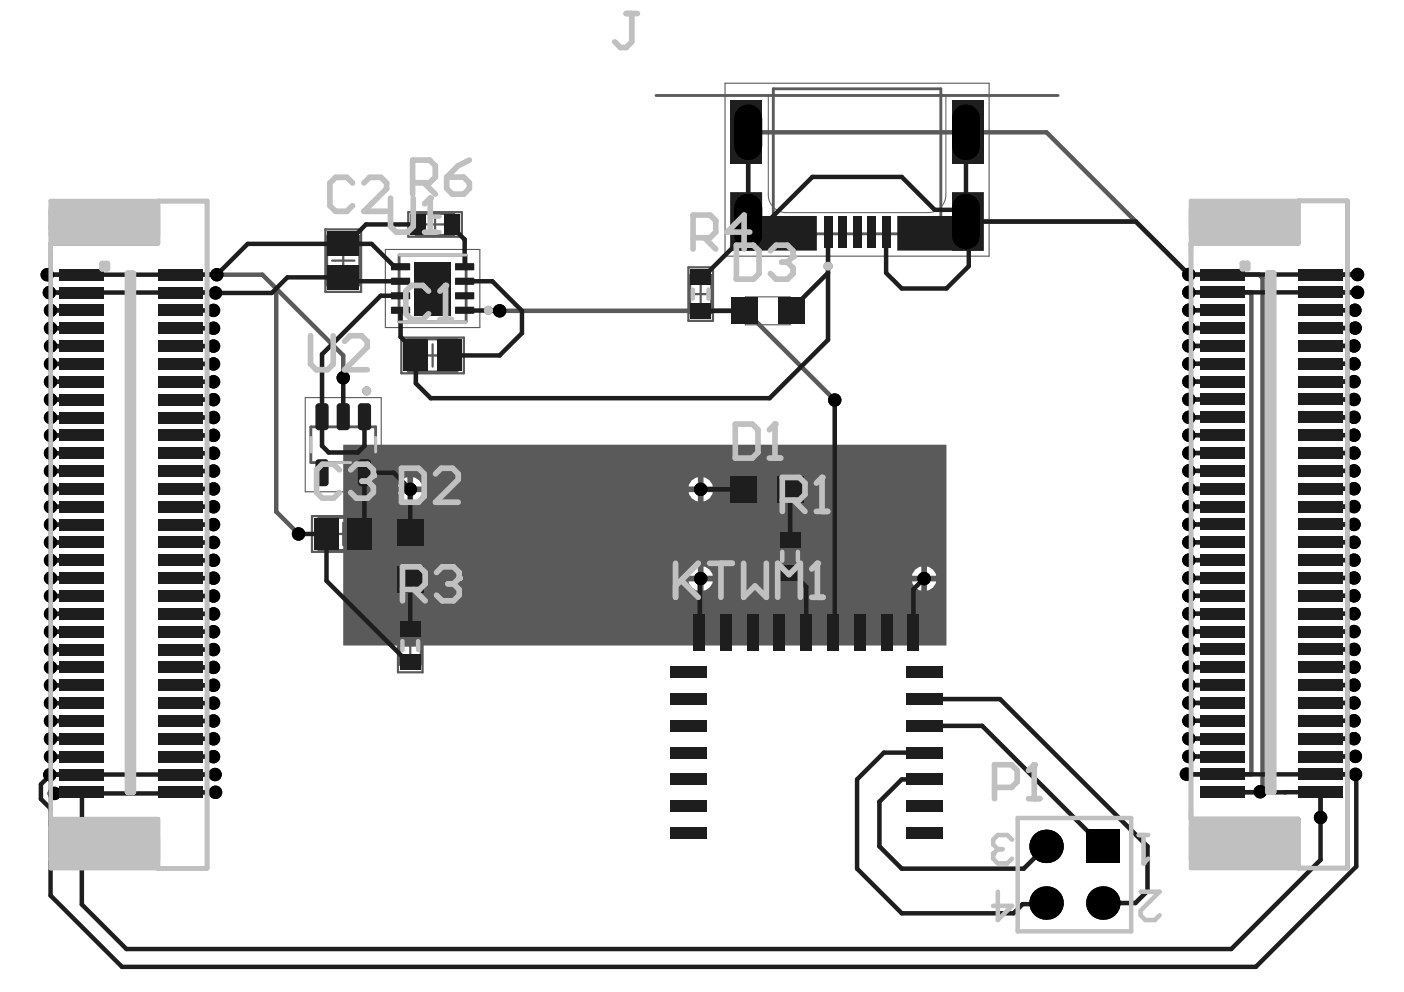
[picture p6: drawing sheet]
<svg xmlns="http://www.w3.org/2000/svg" width="297mm" height="210mm" viewBox="0 0 297 210" stroke-linecap="round" stroke-linejoin="round" font-family="sans-serif">
<g fill="none" stroke="#5a5a5a" stroke-width=".47">
<path d="M68.8 48.5h7.6v13.3h-7.6zM70.3 55.1h4.7M72.6 52.8v4.7M86.4 44.9h11.3v5.2h-11.3zM89.8 47.5h4.5M92 45.2v4.5M145.6 56.6h5.2v11.3h-5.2zM148.2 60v4.5M84.9 71.4h13.2v7.6h-13.2zM89.2 75.2h4.7M91.5 72.9v4.7M146 62.2h4.5"/>
<path d="M66 109.2h13.2v7.6h-13.2zM70.3 113h4.7M72.6 110.6v4.7M164.5 112h5.2v11.4h-5.2zM164.9 117.7h4.5M167.1 115.5v4.4M84.2 130.9h5.2v11.4h-5.2zM84.6 136.6h4.4M86.8 134.3v4.5"/>
</g>
<path d="M153.4 17.6h55.9v36.6h-55.9zM81.5 52.8h20v16.5h-20zM64.6 84.1h16.1v20h-16.1z" fill="none" stroke="#5a5a5a" stroke-width=".24"/>
<g fill="#5a5a5a">
<path d="M86.3 121.5h1v.9h-1z"/>
<path d="M157.7 65.3h.9v.9h-.9z"/>
<path d="M166 103.1h.9v.9h-.9z"/>
</g>
<path d="M69.2 50h6.8v10.3h-6.8zM88 45.2h8.1v4.5h-8.1zM146 58.2h4.5v8h-4.5zM86.3 71.8h10.4v6.8h-10.4zM67.4 109.6h10.4v6.8h-10.4zM164.9 113.7h4.5v8h-4.5zM84.6 132.6h4.4v8h-4.4z" fill="none" stroke="#5a5a5a" stroke-width=".47"/>
<path d="M163.6 18.8h35.5v30.7h-35.5zM138.8 20.2h85.1M84.4 54h14.2v14.1h-14.2zM65.8 90.3h13.7v7.6h-13.7z" fill="none" stroke="#5a5a5a" stroke-width=".6"/>
<path d="M157.7 62.8h9.4v5.9h-9.4zM83.8 113h6v9.4h-6zM157.5 100.6h9.4v5.9h-9.4z" fill="none" stroke="#5a5a5a" stroke-width=".24"/>
<g fill="none" stroke="#5a5a5a" stroke-width=".94">
<circle cx="175.2" cy="56.3" r=".47"/>
<circle cx="103.3" cy="65.7" r=".47"/>
<circle cx="77.6" cy="82.7" r=".47"/>
</g>
<path d="M157.8 33.7h1M157.8 22.3h1M162.5 20.2v21a3.8 3.8 0 0 0 3.8 3.8h30a3.8 3.8 0 0 0 3.8-3.8v-21M203.9 33.7h.9M203.9 22.3h.9M157.8 51.7h1M157.8 42.1h1M203.9 51.7h.9M203.9 42.1h.9" fill="none" stroke="#5a5a5a" stroke-width=".21"/>
<path d="M10.7 51.5h22.7v-9h10.4v141.2h-10.4v-10.4h-22.7zM252 51.5h22.7v-9h10.4v141.2h-10.4v-10.4h-22.7z" fill="none" stroke="#8c8c8c" stroke-width=".94"/>
<g fill="#5a5a5a">
<path d="M154.6 40.7h6.6v12.3h-6.6z"/>
<path d="M201.4 40.7h6.7v12.3h-6.7z"/>
<path d="M154.6 21.3h6.6v13.4h-6.6z"/>
<path d="M201.4 21.3h6.7v13.4h-6.7z"/>
<path d="M72.6 94.1h127.6v42.5h-127.6zM148.8 101v1.9h2a2.37 2.37 0 0 0-2-1.9zM146.4 101.7l-.6 .8-.1 .4h1.9v-1.9l-.4 .1zM87.4 101v1.9h1.9a2.37 2.37 0 0 0-1.9-1.9zM84.9 101.7l-.6 .8-.1 .4h2v-1.9l-.4 .1zM148.8 104.1v2a2.37 2.37 0 0 0 2-2zM145.7 104.1a2.37 2.37 0 0 0 1.9 2v-2zM87.4 104.1v2a2.37 2.37 0 0 0 1.9-2zM84.2 104.1a2.37 2.37 0 0 0 2 2v-2zM196.1 119.9v1.9h2a2.37 2.37 0 0 0-2-1.9zM193.6 120.5l-.6 .9v.4h1.9v-1.9l-.4 .1zM148.8 119.9v1.9h2a2.37 2.37 0 0 0-2-1.9zM146.4 120.5l-.6 .9-.1 .4h1.9v-1.9l-.4 .1zM196.1 123v2a2.37 2.37 0 0 0 2-2zM193 123a2.37 2.37 0 0 0 1.9 2v-2zM148.8 123v2a2.37 2.37 0 0 0 2-2zM145.7 123a2.37 2.37 0 0 0 1.9 2v-2z"/>
</g>
<path d="M55.5 58.1l2.9 2.9M45.7 61.9l-.1 .1M10.6 163.9h-.1M17.3 167.7l-.2 .2M45.6 167.6v.1" fill="none" stroke="#5a5a5a" stroke-width=".94"/>
<circle cx="63.2" cy="113" r=".47" fill="#5a5a5a"/>
<g fill="none" stroke="#5a5a5a" stroke-width=".94">
<path d="M10 58.1h7.3M38.1 58.1h17.4M158.3 46.9v-18.9h63.1l18.9 18.9M204.4 46.9h35.9M240.3 46.9l11.2 11.2h14.9l.7 .7v108.2l-.5 .5 .1 .1h-8.1M279.4 58.1h7.8M10.5 61.9h6.8M10.7 77h6.6M10.7 69.5h6.6M10.7 73.2h6.6M10.7 65.7h6.6M38.1 77h7.1"/>
<path d="M38.1 69.5h7.1M38.1 73.2h7.1M38.1 61.9h7.6M38.1 65.7h7.1M72.6 79.9v-4.7l-14.2-14.2v47.3l4.8 4.7M251.5 61.9h13.2v102l-13.7-.1M251.5 69.4h7.1M251.5 77h7.1M251.5 73.2h7.1M251.5 65.6h7.1M279.4 61.9h7.8M279.4 77h7.1"/>
<path d="M279.4 73.2h7.1M10.7 99.7h6.6M10.7 95.9h6.6M10.7 92.1h6.6M10.7 88.3h6.6M10.7 80.8h6.6M10.7 84.6h6.6M38.1 99.7h7.1M38.1 95.9h7.1M38.1 92.1h7.1M38.1 88.3h7.1M38.1 80.8h7.1"/>
<path d="M38.1 84.6h7.1M251.5 88.3h7.1M251.5 80.8h7.1M251.5 95.9h7.1M251.5 99.6h7.1M251.5 92.1h7.1M251.5 84.5h7.1M279.4 88.3h7.1M279.4 80.8h7.1M279.4 95.9h7.1M279.4 99.6h7.1M279.4 92.1h7.1"/>
<path d="M279.4 84.5h7.1M10.7 118.6h6.6M10.7 114.8h6.6M10.7 107.2h6.6M10.7 111h6.6M10.7 103.5h6.6M38.1 118.6h7.1M38.1 114.8h7.1M38.1 107.2h7.1M38.1 111h7.1M38.1 103.5h7.1M251.5 107.2h7.1"/>
<path d="M251.5 118.5h7.1M251.5 111h7.1M251.5 103.4h7.1M251.5 114.7h7.1M279.4 107.2h7.1M279.4 118.5h7.1M279.4 111h7.1M279.4 103.4h7.1M279.4 114.7h7.1M10.7 137.4h6.6M10.7 126.1h6.6M10.7 129.9h6.6"/>
<path d="M10.7 122.3h6.6M10.7 133.7h6.6M38.1 137.4h7.1M38.1 126.1h7.1M38.1 129.9h7.1M38.1 122.3h7.1M38.1 133.7h7.1M251.5 126.1h7.1M251.5 137.4h7.1M251.5 129.9h7.1M251.5 122.3h7.1M251.5 133.6h7.1"/>
<path d="M279.4 126.1h7.1M279.4 137.4h7.1M279.4 129.9h7.1M279.4 122.3h7.1M279.4 133.6h7.1M10.7 156.3h6.6M10.7 145h6.6M10.7 148.8h6.6M10.7 141.2h6.6M10.7 152.6h6.6M38.1 156.3h7.1M38.1 145h7.1"/>
<path d="M38.1 148.8h7.1M38.1 141.2h7.1M38.1 152.6h7.1M251.5 145h7.1M251.5 156.3h7.1M251.5 148.7h7.1M251.5 141.2h7.1M251.5 152.5h7.1M279.4 145h7.1M279.4 141.2h7.1M279.4 152.5h7.1M286.5 148.7l-10.6 .1"/>
<path d="M286.8 156.3h-7.4M10.6 163.9h6.7M10.7 160.1h6.6M11.5 167.9h5.6M38.1 163.9h7.4M38.1 160.1h7.1M38.1 167.7h7.5M251.5 160.1h7.1M279.4 167.6v5.4M279.4 163.9h7.4M279.4 160.1h7.3"/>
</g>
<path d="M105.7 65.8h52l18.9 18.9M279.4 69.4h7.3M279.4 65.6h7.3" fill="none" stroke="#5a5a5a" stroke-width=".96"/>
<g fill="#000">
<circle cx="10" cy="58.1" r="1.42"/>
<circle cx="27.7" cy="46.3" r="3.6"/>
<circle cx="45.9" cy="58.1" r="1.42"/>
<circle cx="251.5" cy="58.1" r="1.42"/>
<circle cx="269" cy="46.3" r="3.6"/>
<circle cx="287.2" cy="58.1" r="1.42"/>
<circle cx="10.5" cy="61.9" r="1.42"/>
<circle cx="10.7" cy="73.2" r="1.42"/>
<circle cx="10.7" cy="77" r="1.42"/>
<circle cx="10.7" cy="69.5" r="1.42"/>
<circle cx="10.7" cy="65.7" r="1.42"/>
<circle cx="45.2" cy="73.2" r="1.42"/>
<circle cx="45.2" cy="77" r="1.42"/>
<circle cx="45.2" cy="69.5" r="1.42"/>
<circle cx="45.2" cy="65.7" r="1.42"/>
<circle cx="45.6" cy="62" r="1.42"/>
<circle cx="72.6" cy="79.9" r="1.42"/>
<circle cx="105.7" cy="65.8" r="1.42"/>
<circle cx="251.5" cy="61.9" r="1.42"/>
<circle cx="251.5" cy="69.4" r="1.42"/>
<circle cx="251.5" cy="65.6" r="1.42"/>
<circle cx="251.5" cy="73.2" r="1.42"/>
<circle cx="251.5" cy="77" r="1.42"/>
<circle cx="286.5" cy="73.2" r="1.42"/>
<circle cx="286.5" cy="77" r="1.42"/>
<circle cx="286.7" cy="65.6" r="1.42"/>
<circle cx="286.7" cy="69.4" r="1.42"/>
<circle cx="287.2" cy="61.9" r="1.42"/>
<circle cx="10.7" cy="95.9" r="1.42"/>
<circle cx="10.7" cy="92.1" r="1.42"/>
<circle cx="10.7" cy="80.8" r="1.42"/>
<circle cx="10.7" cy="99.7" r="1.42"/>
<circle cx="10.7" cy="88.3" r="1.42"/>
<circle cx="10.7" cy="84.6" r="1.42"/>
<circle cx="45.2" cy="95.9" r="1.42"/>
<circle cx="45.2" cy="92.1" r="1.42"/>
<circle cx="45.2" cy="80.8" r="1.42"/>
<circle cx="45.2" cy="88.3" r="1.42"/>
<circle cx="45.2" cy="99.7" r="1.42"/>
<circle cx="45.2" cy="84.6" r="1.42"/>
<circle cx="176.6" cy="84.7" r="1.42"/>
<circle cx="251.5" cy="99.6" r="1.42"/>
<circle cx="251.5" cy="84.5" r="1.42"/>
<circle cx="251.5" cy="80.8" r="1.42"/>
<circle cx="251.5" cy="88.3" r="1.42"/>
<circle cx="251.5" cy="92.1" r="1.42"/>
<circle cx="251.5" cy="95.9" r="1.42"/>
<circle cx="286.5" cy="99.6" r="1.42"/>
<circle cx="286.5" cy="84.5" r="1.42"/>
<circle cx="286.5" cy="80.8" r="1.42"/>
<circle cx="286.5" cy="88.3" r="1.42"/>
<circle cx="286.5" cy="92.1" r="1.42"/>
<circle cx="286.5" cy="95.9" r="1.42"/>
<circle cx="10.7" cy="114.8" r="1.42"/>
<circle cx="10.7" cy="118.6" r="1.42"/>
<circle cx="10.7" cy="111" r="1.42"/>
<circle cx="10.7" cy="103.5" r="1.42"/>
<circle cx="10.7" cy="107.2" r="1.42"/>
<circle cx="45.2" cy="114.8" r="1.42"/>
<circle cx="45.2" cy="118.6" r="1.42"/>
<circle cx="45.2" cy="111" r="1.42"/>
<circle cx="45.2" cy="103.5" r="1.42"/>
<circle cx="45.2" cy="107.2" r="1.42"/>
<circle cx="63.2" cy="113" r="1.42"/>
<circle cx="86.8" cy="103.5" r="1.42"/>
<circle cx="148.2" cy="103.5" r="1.42"/>
<circle cx="251.5" cy="114.7" r="1.42"/>
<circle cx="251.5" cy="118.5" r="1.42"/>
<circle cx="251.5" cy="103.4" r="1.42"/>
<circle cx="251.5" cy="107.2" r="1.42"/>
<circle cx="251.5" cy="111" r="1.42"/>
<circle cx="286.5" cy="118.5" r="1.42"/>
<circle cx="286.5" cy="114.7" r="1.42"/>
<circle cx="286.5" cy="107.2" r="1.42"/>
<circle cx="286.5" cy="103.4" r="1.42"/>
<circle cx="286.5" cy="111" r="1.42"/>
<circle cx="10.7" cy="129.9" r="1.42"/>
<circle cx="10.7" cy="133.7" r="1.42"/>
<circle cx="10.7" cy="137.4" r="1.42"/>
<circle cx="10.7" cy="122.3" r="1.42"/>
<circle cx="10.7" cy="126.1" r="1.42"/>
<circle cx="45.2" cy="129.9" r="1.42"/>
<circle cx="45.2" cy="133.7" r="1.42"/>
<circle cx="45.2" cy="137.4" r="1.42"/>
<circle cx="45.2" cy="122.3" r="1.42"/>
<circle cx="45.2" cy="126.1" r="1.42"/>
<circle cx="148.2" cy="122.4" r="1.42"/>
<circle cx="195.5" cy="122.4" r="1.42"/>
<circle cx="251.5" cy="122.3" r="1.42"/>
<circle cx="251.5" cy="137.4" r="1.42"/>
<circle cx="251.5" cy="133.6" r="1.42"/>
<circle cx="251.5" cy="126.1" r="1.42"/>
<circle cx="251.5" cy="129.9" r="1.42"/>
<circle cx="286.5" cy="122.3" r="1.42"/>
<circle cx="286.5" cy="137.4" r="1.42"/>
<circle cx="286.5" cy="133.6" r="1.42"/>
<circle cx="286.5" cy="126.1" r="1.42"/>
<circle cx="286.5" cy="129.9" r="1.42"/>
<circle cx="10.7" cy="152.6" r="1.42"/>
<circle cx="10.7" cy="145" r="1.42"/>
<circle cx="10.7" cy="156.3" r="1.42"/>
<circle cx="10.7" cy="148.8" r="1.42"/>
<circle cx="10.7" cy="141.2" r="1.42"/>
<circle cx="45.2" cy="145" r="1.42"/>
<circle cx="45.2" cy="152.6" r="1.42"/>
<circle cx="45.2" cy="156.3" r="1.42"/>
<circle cx="45.2" cy="148.8" r="1.42"/>
<circle cx="45.2" cy="141.2" r="1.42"/>
<circle cx="251.5" cy="148.7" r="1.42"/>
<circle cx="251.5" cy="152.5" r="1.42"/>
<circle cx="251.5" cy="141.2" r="1.42"/>
<circle cx="251.5" cy="156.3" r="1.42"/>
<circle cx="251.5" cy="145" r="1.42"/>
<circle cx="286.5" cy="156.3" r="1.42"/>
<circle cx="286.5" cy="152.5" r="1.42"/>
<circle cx="286.5" cy="148.7" r="1.42"/>
<circle cx="286.5" cy="141.2" r="1.42"/>
<circle cx="286.5" cy="145" r="1.42"/>
<circle cx="10.5" cy="163.9" r="1.42"/>
<circle cx="10.7" cy="160.1" r="1.42"/>
<circle cx="11.5" cy="167.9" r="1.42"/>
<circle cx="27.7" cy="179.5" r="3.6"/>
<circle cx="45.2" cy="160.1" r="1.42"/>
<circle cx="45.5" cy="163.9" r="1.42"/>
<circle cx="45.6" cy="167.6" r="1.42"/>
<circle cx="221.3" cy="179.1" r="3.5"/>
<circle cx="251" cy="163.8" r="1.42"/>
<circle cx="251.5" cy="160.1" r="1.42"/>
<circle cx="266.6" cy="167.5" r="1.42"/>
<circle cx="269" cy="179.4" r="3.6"/>
<circle cx="279.4" cy="173" r="1.42"/>
<circle cx="286.8" cy="160.1" r="1.42"/>
<circle cx="286.8" cy="163.9" r="1.42"/>
<circle cx="221.3" cy="191.1" r="3.5"/>
<circle cx="233.3" cy="191.1" r="3.5"/>
</g>
<path d="M158.3 25v5.9M204.4 25v5.9M158.3 43.9v5.9M204.4 43.9v5.9" fill="none" stroke="#000" stroke-width="5.9"/>
<path d="M229.8 175.5h7.1v7.1h-7.1z" fill-rule="evenodd" fill="#000"/>
<g fill="#5a5a5a">
<path d="M12.6 162.7h9.5v2.4h-9.5z" fill-rule="evenodd"/>
<path d="M12.6 166.5h9.5v2.3h-9.5z" fill-rule="evenodd"/>
<path d="M12.6 155.2h9.5v2.3h-9.5z" fill-rule="evenodd"/>
<path d="M12.6 158.9h9.5v2.4h-9.5z" fill-rule="evenodd"/>
<path d="M12.6 143.8h9.5v2.4h-9.5z" fill-rule="evenodd"/>
<path d="M12.6 147.6h9.5v2.3h-9.5z" fill-rule="evenodd"/>
<path d="M12.6 136.3h9.5v2.3h-9.5z" fill-rule="evenodd"/>
<path d="M12.6 140.1h9.5v2.3h-9.5z" fill-rule="evenodd"/>
<path d="M12.6 124.9h9.5v2.4h-9.5z" fill-rule="evenodd"/>
<path d="M12.6 128.7h9.5v2.4h-9.5z" fill-rule="evenodd"/>
<path d="M12.6 117.4h9.5v2.3h-9.5z" fill-rule="evenodd"/>
<path d="M12.6 121.2h9.5v2.3h-9.5z" fill-rule="evenodd"/>
<path d="M12.6 106.1h9.5v2.3h-9.5z" fill-rule="evenodd"/>
<path d="M12.6 109.8h9.5v2.4h-9.5z" fill-rule="evenodd"/>
<path d="M12.6 98.5h9.5v2.3h-9.5z" fill-rule="evenodd"/>
<path d="M12.6 102.3h9.5v2.3h-9.5z" fill-rule="evenodd"/>
<path d="M12.6 87.2h9.5v2.3h-9.5z" fill-rule="evenodd"/>
<path d="M12.6 91h9.5v2.3h-9.5z" fill-rule="evenodd"/>
<path d="M12.6 79.6h9.5v2.4h-9.5z" fill-rule="evenodd"/>
<path d="M12.6 68.3h9.5v2.3h-9.5z" fill-rule="evenodd"/>
<path d="M12.6 72.1h9.5v2.3h-9.5z" fill-rule="evenodd"/>
<path d="M12.6 57h9.5v2.3h-9.5z" fill-rule="evenodd"/>
<path d="M12.6 60.7h9.5v2.4h-9.5z" fill-rule="evenodd"/>
<path d="M33.4 166.5h9.5v2.3h-9.5z" fill-rule="evenodd"/>
<path d="M33.4 162.7h9.5v2.4h-9.5z" fill-rule="evenodd"/>
<path d="M33.4 158.9h9.5v2.4h-9.5z" fill-rule="evenodd"/>
<path d="M33.4 155.2h9.5v2.3h-9.5z" fill-rule="evenodd"/>
<path d="M33.4 147.6h9.5v2.3h-9.5z" fill-rule="evenodd"/>
<path d="M33.4 143.8h9.5v2.4h-9.5z" fill-rule="evenodd"/>
<path d="M33.4 140.1h9.5v2.3h-9.5z" fill-rule="evenodd"/>
<path d="M33.4 136.3h9.5v2.3h-9.5z" fill-rule="evenodd"/>
<path d="M33.4 128.7h9.5v2.4h-9.5z" fill-rule="evenodd"/>
<path d="M33.4 124.9h9.5v2.4h-9.5z" fill-rule="evenodd"/>
<path d="M33.4 121.2h9.5v2.3h-9.5z" fill-rule="evenodd"/>
<path d="M33.4 117.4h9.5v2.3h-9.5z" fill-rule="evenodd"/>
<path d="M33.4 109.8h9.5v2.4h-9.5z" fill-rule="evenodd"/>
<path d="M33.4 106.1h9.5v2.3h-9.5z" fill-rule="evenodd"/>
<path d="M33.4 102.3h9.5v2.3h-9.5z" fill-rule="evenodd"/>
<path d="M33.4 98.5h9.5v2.3h-9.5z" fill-rule="evenodd"/>
<path d="M33.4 91h9.5v2.3h-9.5z" fill-rule="evenodd"/>
<path d="M33.4 87.2h9.5v2.3h-9.5z" fill-rule="evenodd"/>
<path d="M33.4 79.6h9.5v2.4h-9.5z" fill-rule="evenodd"/>
<path d="M33.4 72.1h9.5v2.3h-9.5z" fill-rule="evenodd"/>
<path d="M33.4 68.3h9.5v2.3h-9.5z" fill-rule="evenodd"/>
<path d="M33.4 60.7h9.5v2.4h-9.5z" fill-rule="evenodd"/>
<path d="M33.4 57h9.5v2.3h-9.5z" fill-rule="evenodd"/>
<path d="M274.7 166.5h9.4v2.3h-9.4z" fill-rule="evenodd"/>
<path d="M274.7 162.7h9.4v2.3h-9.4z" fill-rule="evenodd"/>
<path d="M274.7 158.9h9.4v2.3h-9.4z" fill-rule="evenodd"/>
<path d="M274.7 155.1h9.4v2.4h-9.4z" fill-rule="evenodd"/>
<path d="M274.7 147.6h9.4v2.3h-9.4z" fill-rule="evenodd"/>
<path d="M274.7 143.8h9.4v2.3h-9.4z" fill-rule="evenodd"/>
<path d="M274.7 140h9.4v2.4h-9.4z" fill-rule="evenodd"/>
<path d="M274.7 136.2h9.4v2.4h-9.4z" fill-rule="evenodd"/>
<path d="M274.7 128.7h9.4v2.3h-9.4z" fill-rule="evenodd"/>
<path d="M274.7 124.9h9.4v2.3h-9.4z" fill-rule="evenodd"/>
<path d="M274.7 121.1h9.4v2.4h-9.4z" fill-rule="evenodd"/>
<path d="M274.7 117.4h9.4v2.3h-9.4z" fill-rule="evenodd"/>
<path d="M274.7 109.8h9.4v2.3h-9.4z" fill-rule="evenodd"/>
<path d="M274.7 106h9.4v2.4h-9.4z" fill-rule="evenodd"/>
<path d="M274.7 102.2h9.4v2.4h-9.4z" fill-rule="evenodd"/>
<path d="M274.7 98.5h9.4v2.3h-9.4z" fill-rule="evenodd"/>
<path d="M274.7 90.9h9.4v2.3h-9.4z" fill-rule="evenodd"/>
<path d="M274.7 87.1h9.4v2.4h-9.4z" fill-rule="evenodd"/>
<path d="M274.7 79.6h9.4v2.3h-9.4z" fill-rule="evenodd"/>
<path d="M274.7 72h9.4v2.4h-9.4z" fill-rule="evenodd"/>
<path d="M274.7 68.3h9.4v2.3h-9.4z" fill-rule="evenodd"/>
<path d="M274.7 60.7h9.4v2.3h-9.4z" fill-rule="evenodd"/>
<path d="M274.7 56.9h9.4v2.4h-9.4z" fill-rule="evenodd"/>
<path d="M12.6 151.4h9.5v2.3h-9.5z" fill-rule="evenodd"/>
<path d="M12.6 113.6h9.5v2.4h-9.5z" fill-rule="evenodd"/>
<path d="M12.6 132.5h9.5v2.3h-9.5z" fill-rule="evenodd"/>
<path d="M12.6 64.5h9.5v2.3h-9.5z" fill-rule="evenodd"/>
<path d="M12.6 75.8h9.5v2.4h-9.5z" fill-rule="evenodd"/>
<path d="M12.6 83.4h9.5v2.3h-9.5z" fill-rule="evenodd"/>
<path d="M12.6 94.7h9.5v2.4h-9.5z" fill-rule="evenodd"/>
<path d="M33.4 151.4h9.5v2.3h-9.5z" fill-rule="evenodd"/>
<path d="M33.4 132.5h9.5v2.3h-9.5z" fill-rule="evenodd"/>
<path d="M33.4 113.6h9.5v2.3h-9.5z" fill-rule="evenodd"/>
<path d="M33.4 94.7h9.5v2.4h-9.5z" fill-rule="evenodd"/>
<path d="M33.4 83.4h9.5v2.3h-9.5z" fill-rule="evenodd"/>
<path d="M33.4 75.8h9.5v2.4h-9.5z" fill-rule="evenodd"/>
<path d="M33.4 64.5h9.5v2.3h-9.5z" fill-rule="evenodd"/>
<path d="M274.7 151.4h9.4v2.3h-9.4z" fill-rule="evenodd"/>
<path d="M274.7 132.5h9.4v2.3h-9.4z" fill-rule="evenodd"/>
<path d="M274.7 113.6h9.4v2.3h-9.4z" fill-rule="evenodd"/>
<path d="M274.7 94.7h9.4v2.3h-9.4z" fill-rule="evenodd"/>
<path d="M274.7 83.4h9.4v2.3h-9.4z" fill-rule="evenodd"/>
<path d="M274.7 75.8h9.4v2.3h-9.4z" fill-rule="evenodd"/>
<path d="M274.7 64.5h9.4v2.3h-9.4z" fill-rule="evenodd"/>
<path d="M253.9 162.7h9.4v2.3h-9.4z" fill-rule="evenodd"/>
<path d="M253.9 166.5h9.4v2.3h-9.4z" fill-rule="evenodd"/>
<path d="M253.9 155.1h9.4v2.4h-9.4z" fill-rule="evenodd"/>
<path d="M253.9 158.9h9.4v2.3h-9.4z" fill-rule="evenodd"/>
<path d="M253.9 143.8h9.4v2.3h-9.4z" fill-rule="evenodd"/>
<path d="M253.9 147.6h9.4v2.3h-9.4z" fill-rule="evenodd"/>
<path d="M253.9 136.2h9.4v2.4h-9.4z" fill-rule="evenodd"/>
<path d="M253.9 140h9.4v2.4h-9.4z" fill-rule="evenodd"/>
<path d="M253.9 124.9h9.4v2.3h-9.4z" fill-rule="evenodd"/>
<path d="M253.9 128.7h9.4v2.3h-9.4z" fill-rule="evenodd"/>
<path d="M253.9 117.4h9.4v2.3h-9.4z" fill-rule="evenodd"/>
<path d="M253.9 121.1h9.4v2.4h-9.4z" fill-rule="evenodd"/>
<path d="M253.9 106h9.4v2.4h-9.4z" fill-rule="evenodd"/>
<path d="M253.9 109.8h9.4v2.3h-9.4z" fill-rule="evenodd"/>
<path d="M253.9 98.5h9.4v2.3h-9.4z" fill-rule="evenodd"/>
<path d="M253.9 102.2h9.4v2.4h-9.4z" fill-rule="evenodd"/>
<path d="M253.9 87.1h9.4v2.4h-9.4z" fill-rule="evenodd"/>
<path d="M253.9 90.9h9.4v2.3h-9.4z" fill-rule="evenodd"/>
<path d="M253.9 79.6h9.4v2.3h-9.4z" fill-rule="evenodd"/>
<path d="M253.9 68.3h9.4v2.3h-9.4z" fill-rule="evenodd"/>
<path d="M253.9 72h9.4v2.4h-9.4z" fill-rule="evenodd"/>
<path d="M253.9 56.9h9.4v2.4h-9.4z" fill-rule="evenodd"/>
<path d="M253.9 60.7h9.4v2.3h-9.4z" fill-rule="evenodd"/>
<path d="M253.9 151.4h9.4v2.3h-9.4z" fill-rule="evenodd"/>
<path d="M253.9 113.6h9.4v2.3h-9.4z" fill-rule="evenodd"/>
<path d="M253.9 132.5h9.4v2.3h-9.4z" fill-rule="evenodd"/>
<path d="M253.9 64.5h9.4v2.3h-9.4z" fill-rule="evenodd"/>
<path d="M253.9 75.8h9.4v2.3h-9.4z" fill-rule="evenodd"/>
<path d="M253.9 83.4h9.4v2.3h-9.4z" fill-rule="evenodd"/>
<path d="M253.9 94.7h9.4v2.3h-9.4z" fill-rule="evenodd"/>
</g>
<g fill="#1e1e1e">
<path d="M154.6 40.7h6.6v5h11.6v7.3h-18.2z"/>
<path d="M189.8 45.7h11.6v-5h6.7v12.3h-18.3z"/>
<path d="M154.6 21.3h6.6v13.4h-6.6z"/>
<path d="M201.4 21.3h6.7v13.4h-6.7z"/>
</g>
<path d="M45.7 61.9l-.1 .1M8.7 166v3.1M17.1 167.9l.2-.2v.2zM17.3 173.9h.1M17.3 163.9h.1M38.1 167.7l-.2 .2M45.6 167.6v.1" fill="none" stroke="#1e1e1e" stroke-width=".94"/>
<circle cx="63.2" cy="113" r=".47" fill="#1e1e1e"/>
<path d="M68.1 88.2v6.1M69.5 95.7h6.2M77.1 88.2v6.1M77.1 112l-.9 1" fill="none" stroke="#1e1e1e" stroke-width=".96"/>
<path d="M72.6 58.7l.8 .8M72.6 51.6h.7M86.3 140.1h.5" fill="none" stroke="#1e1e1e" stroke-width=".94"/>
<circle cx="86.8" cy="122.7" r=".48" fill="#1e1e1e"/>
<path d="M80.5 62.6h4.2M98.3 65.7l7.4 .1M83.3 100l3.5 3.5M147.2 130.5l.7 .7M148.2 122.4l-.1 .2M167.1 121.2h.5" fill="none" stroke="#1e1e1e" stroke-width=".96"/>
<path d="M98.3 59.5h5.9M148.2 58.7h.5" fill="none" stroke="#1e1e1e" stroke-width=".94"/>
<circle cx="167.1" cy="103.5" r=".48" fill="#1e1e1e"/>
<g fill="none" stroke="#1e1e1e" stroke-width=".96">
<path d="M95.6 47.5v.5l2.7 2.7v5.7M175.2 49v22.9l-12.4 12.4h-71.7l-3.1-3.2v-6.6l-3.3-3.2v-5.6M175.2 57.7l-8.1 8.1M80.5 62.6l-12.4 12.4v13.2M148.2 65.8h9.3M279.4 69.4h7.3M279.4 65.6h7.3M68.1 94.3l1.4 1.4M77.1 94.3l-1.4 1.4M176.6 84.7v48.8l-.4 .4M83.3 100h-6.2v12M86.8 103.5v9.2"/>
<path d="M148.2 103.5h9M167.1 103.5v10.7M86.8 122.7v10.4M148.1 122.6v11.1l-.2 .2v-2.7M167.6 121.2l3 3v9.7M195.5 122.4l-2.2 2.3v9.2M195.5 147.9h16.1l31.2 31.2v9.4l-2.6 2.6h-6.9M195.5 153.6h12.3l25.5 25.5M195.5 164.9h-4.7l-4.7 4.7v9.5l4.7 4.7h25.8l4.7-4.7"/>
</g>
<g fill="none" stroke="#1e1e1e" stroke-width=".94">
<path d="M158.3 28v21.1l-9.6 9.6M204.4 28v18.9M72.6 51.6h-20.2l-6.5 6.5h-35.9M72.6 58.7h-11.8l-3.3 3.3h-11.9M73.4 59.5h11.3M88.5 47.5h-11.1l-4.1 4.1h5.3l4.9 4.8h1.2l-.1-.1M104.2 59.5l6.2 6.3v4.7l-4.7 4.7h-10.6M204.4 46.9l.6 .6v8.8l-4.8 4.7h-9.4l-3.3-3.3v-8.7M204.4 46.7l-2.3-2.3h-4.3l-7-7h-18.9l-9.5 9.5h-4.1M204.4 46.9h35.9l11.2 11.2h35.7M10.5 61.9h35.2M10.7 77h6.6"/>
<path d="M10.7 69.5h6.6M10.7 73.2h6.6M10.7 65.7h6.6M38.1 77h7.1M38.1 69.5h7.1M38.1 73.2h7.1M38.1 65.7h7.1M72.6 79.9v8.3M251.5 69.4h7.1M251.5 61.9h35.7M251.5 77h7.1M251.5 73.2h7.1"/>
<path d="M251.5 65.6h7.1M279.4 77h7.1M279.4 73.2h7.1M10.7 99.7h6.6M10.7 95.9h6.6M10.7 92.1h6.6M10.7 88.3h6.6M10.7 80.8h6.6M10.7 84.6h6.6M38.1 99.7h7.1M38.1 95.9h7.1M38.1 92.1h7.1"/>
<path d="M38.1 88.3h7.1M38.1 80.8h7.1M38.1 84.6h7.1M251.5 88.3h7.1M251.5 80.8h7.1M251.5 95.9h7.1M251.5 99.6h7.1M251.5 92.1h7.1M251.5 84.5h7.1M279.4 88.3h7.1M279.4 80.8h7.1M279.4 95.9h7.1"/>
<path d="M279.4 99.6h7.1M279.4 92.1h7.1M279.4 84.5h7.1M10.7 118.6h6.6M10.7 114.8h6.6M10.7 107.2h6.6M10.7 111h6.6M10.7 103.5h6.6M38.1 118.6h7.1M38.1 114.8h7.1M38.1 107.2h7.1M38.1 111h7.1"/>
<path d="M38.1 103.5h7.1M63.2 113h5.9v9.9l17.2 17.2M251.5 107.2h7.1M251.5 118.5h7.1M251.5 111h7.1M251.5 103.4h7.1M251.5 114.7h7.1M279.4 107.2h7.1M279.4 118.5h7.1M279.4 111h7.1M279.4 103.4h7.1M279.4 114.7h7.1"/>
<path d="M10.7 137.4h6.6M10.7 126.1h6.6M10.7 129.9h6.6M10.7 122.3h6.6M10.7 133.7h6.6M38.1 137.4h7.1M38.1 126.1h7.1M38.1 129.9h7.1M38.1 122.3h7.1M38.1 133.7h7.1M251.5 126.1h7.1M251.5 137.4h7.1"/>
<path d="M251.5 129.9h7.1M251.5 122.3h7.1M251.5 133.6h7.1M279.4 126.1h7.1M279.4 137.4h7.1M279.4 129.9h7.1M279.4 122.3h7.1M279.4 133.6h7.1M10.7 156.3h6.6M10.7 145h6.6M10.7 148.8h6.6M10.7 141.2h6.6"/>
<path d="M10.7 152.6h6.6M38.1 156.3h7.1M38.1 145h7.1M38.1 148.8h7.1M38.1 141.2h7.1M38.1 152.6h7.1M195.5 159.3h-8.5l-5.7 5.6v18.9l9.5 9.5h23.6l2-2h4.7l.2-.2M251.5 145h7.1M251.5 156.3h7.1M251.5 148.7h7.1M251.5 141.2h7.1M251.5 152.5h7.1"/>
<path d="M279.4 145h7.1M279.4 148.7h7.1M279.4 141.2h7.1M279.4 152.5h7.1M279.4 156.3h7.1M10.7 163.9l-2 2.1M10.7 163.9h.1M10.7 160.1h6.6M11.5 167.9h5.6M37.9 167.9h-20.6v6M38.1 160.1h7.1M38.1 167.7h7.5"/>
<path d="M45.5 163.9h-35M251 163.8l35.9 .1v19.5l-21.2 21.2h-239.9l-15.1-15.1v-18.4l-2-2M251.5 160.1h7.1M258.6 167.6h20.8v14.3l-18.9 18.9h-233.7l-9.5-9.4v-17.5M279.4 173h.1M279.4 160.1h7.1"/>
</g>
<g fill="#000">
<circle cx="10" cy="58.1" r="1.42"/>
<circle cx="27.7" cy="46.3" r="2.83"/>
<circle cx="45.9" cy="58.1" r="1.42"/>
<circle cx="251.5" cy="58.1" r="1.42"/>
<circle cx="269" cy="46.3" r="2.83"/>
<circle cx="287.2" cy="58.1" r="1.42"/>
<circle cx="10.5" cy="61.9" r="1.42"/>
<circle cx="10.7" cy="73.2" r="1.42"/>
<circle cx="10.7" cy="77" r="1.42"/>
<circle cx="10.7" cy="69.5" r="1.42"/>
<circle cx="10.7" cy="65.7" r="1.42"/>
<circle cx="45.2" cy="73.2" r="1.42"/>
<circle cx="45.2" cy="77" r="1.42"/>
<circle cx="45.2" cy="69.5" r="1.42"/>
<circle cx="45.2" cy="65.7" r="1.42"/>
<circle cx="45.6" cy="62" r="1.42"/>
<circle cx="72.6" cy="79.9" r="1.42"/>
<circle cx="105.7" cy="65.8" r="1.42"/>
<circle cx="251.5" cy="61.9" r="1.42"/>
<circle cx="251.5" cy="69.4" r="1.42"/>
<circle cx="251.5" cy="65.6" r="1.42"/>
<circle cx="251.5" cy="73.2" r="1.42"/>
<circle cx="251.5" cy="77" r="1.42"/>
<circle cx="286.5" cy="73.2" r="1.42"/>
<circle cx="286.5" cy="77" r="1.42"/>
<circle cx="286.7" cy="65.6" r="1.42"/>
<circle cx="286.7" cy="69.4" r="1.42"/>
<circle cx="287.2" cy="61.9" r="1.42"/>
<circle cx="10.7" cy="95.9" r="1.42"/>
<circle cx="10.7" cy="92.1" r="1.42"/>
<circle cx="10.7" cy="80.8" r="1.42"/>
<circle cx="10.7" cy="99.7" r="1.42"/>
<circle cx="10.7" cy="88.3" r="1.42"/>
<circle cx="10.7" cy="84.6" r="1.42"/>
<circle cx="45.2" cy="95.9" r="1.42"/>
<circle cx="45.2" cy="92.1" r="1.42"/>
<circle cx="45.2" cy="80.8" r="1.42"/>
<circle cx="45.2" cy="88.3" r="1.42"/>
<circle cx="45.2" cy="99.7" r="1.42"/>
<circle cx="45.2" cy="84.6" r="1.42"/>
<circle cx="176.6" cy="84.7" r="1.42"/>
<circle cx="251.5" cy="99.6" r="1.42"/>
<circle cx="251.5" cy="84.5" r="1.42"/>
<circle cx="251.5" cy="80.8" r="1.42"/>
<circle cx="251.5" cy="88.3" r="1.42"/>
<circle cx="251.5" cy="92.1" r="1.42"/>
<circle cx="251.5" cy="95.9" r="1.42"/>
<circle cx="286.5" cy="99.6" r="1.42"/>
<circle cx="286.5" cy="84.5" r="1.42"/>
<circle cx="286.5" cy="80.8" r="1.42"/>
<circle cx="286.5" cy="88.3" r="1.42"/>
<circle cx="286.5" cy="92.1" r="1.42"/>
<circle cx="286.5" cy="95.9" r="1.42"/>
<circle cx="10.7" cy="114.8" r="1.42"/>
<circle cx="10.7" cy="118.6" r="1.42"/>
<circle cx="10.7" cy="111" r="1.42"/>
<circle cx="10.7" cy="103.5" r="1.42"/>
<circle cx="10.7" cy="107.2" r="1.42"/>
<circle cx="45.2" cy="114.8" r="1.42"/>
<circle cx="45.2" cy="118.6" r="1.42"/>
<circle cx="45.2" cy="111" r="1.42"/>
<circle cx="45.2" cy="103.5" r="1.42"/>
<circle cx="45.2" cy="107.2" r="1.42"/>
<circle cx="63.2" cy="113" r="1.42"/>
<circle cx="86.8" cy="103.5" r="1.42"/>
<circle cx="148.2" cy="103.5" r="1.42"/>
<circle cx="251.5" cy="114.7" r="1.42"/>
<circle cx="251.5" cy="118.5" r="1.42"/>
<circle cx="251.5" cy="103.4" r="1.42"/>
<circle cx="251.5" cy="107.2" r="1.42"/>
<circle cx="251.5" cy="111" r="1.42"/>
<circle cx="286.5" cy="118.5" r="1.42"/>
<circle cx="286.5" cy="114.7" r="1.42"/>
<circle cx="286.5" cy="107.2" r="1.42"/>
<circle cx="286.5" cy="103.4" r="1.42"/>
<circle cx="286.5" cy="111" r="1.42"/>
<circle cx="10.7" cy="129.9" r="1.42"/>
<circle cx="10.7" cy="133.7" r="1.42"/>
<circle cx="10.7" cy="137.4" r="1.42"/>
<circle cx="10.7" cy="122.3" r="1.42"/>
<circle cx="10.7" cy="126.1" r="1.42"/>
<circle cx="45.2" cy="129.9" r="1.42"/>
<circle cx="45.2" cy="133.7" r="1.42"/>
<circle cx="45.2" cy="137.4" r="1.42"/>
<circle cx="45.2" cy="122.3" r="1.42"/>
<circle cx="45.2" cy="126.1" r="1.42"/>
<circle cx="148.2" cy="122.4" r="1.42"/>
<circle cx="195.5" cy="122.4" r="1.42"/>
<circle cx="251.5" cy="122.3" r="1.42"/>
<circle cx="251.5" cy="137.4" r="1.42"/>
<circle cx="251.5" cy="133.6" r="1.42"/>
<circle cx="251.5" cy="126.1" r="1.42"/>
<circle cx="251.5" cy="129.9" r="1.42"/>
<circle cx="286.5" cy="122.3" r="1.42"/>
<circle cx="286.5" cy="137.4" r="1.42"/>
<circle cx="286.5" cy="133.6" r="1.42"/>
<circle cx="286.5" cy="126.1" r="1.42"/>
<circle cx="286.5" cy="129.9" r="1.42"/>
<circle cx="10.7" cy="152.6" r="1.42"/>
<circle cx="10.7" cy="145" r="1.42"/>
<circle cx="10.7" cy="156.3" r="1.42"/>
<circle cx="10.7" cy="148.8" r="1.42"/>
<circle cx="10.7" cy="141.2" r="1.42"/>
<circle cx="45.2" cy="145" r="1.42"/>
<circle cx="45.2" cy="152.6" r="1.42"/>
<circle cx="45.2" cy="156.3" r="1.42"/>
<circle cx="45.2" cy="148.8" r="1.42"/>
<circle cx="45.2" cy="141.2" r="1.42"/>
<circle cx="251.5" cy="148.7" r="1.42"/>
<circle cx="251.5" cy="152.5" r="1.42"/>
<circle cx="251.5" cy="141.2" r="1.42"/>
<circle cx="251.5" cy="156.3" r="1.42"/>
<circle cx="251.5" cy="145" r="1.42"/>
<circle cx="286.5" cy="156.3" r="1.42"/>
<circle cx="286.5" cy="152.5" r="1.42"/>
<circle cx="286.5" cy="148.7" r="1.42"/>
<circle cx="286.5" cy="141.2" r="1.42"/>
<circle cx="286.5" cy="145" r="1.42"/>
<circle cx="10.5" cy="163.9" r="1.42"/>
<circle cx="10.7" cy="160.1" r="1.42"/>
<circle cx="11.5" cy="167.9" r="1.42"/>
<circle cx="27.7" cy="179.5" r="2.83"/>
<circle cx="45.2" cy="160.1" r="1.42"/>
<circle cx="45.5" cy="163.9" r="1.42"/>
<circle cx="45.6" cy="167.6" r="1.42"/>
<circle cx="221.3" cy="179.1" r="3.5"/>
<circle cx="251" cy="163.8" r="1.42"/>
<circle cx="251.5" cy="160.1" r="1.42"/>
<circle cx="266.6" cy="167.5" r="1.42"/>
<circle cx="269" cy="179.4" r="2.83"/>
<circle cx="279.4" cy="173" r="1.42"/>
<circle cx="286.8" cy="160.1" r="1.42"/>
<circle cx="286.8" cy="163.9" r="1.42"/>
<circle cx="221.3" cy="191.1" r="3.5"/>
<circle cx="233.3" cy="191.1" r="3.5"/>
</g>
<path d="M158.3 25v5.9M204.4 25v5.9M158.3 43.9v5.9M204.4 43.9v5.9" fill="none" stroke="#000" stroke-width="5.9"/>
<path d="M229.8 175.5h7.1v7.1h-7.1z" fill-rule="evenodd" fill="#000"/>
<g fill="#1e1e1e">
<path d="M69.3 49h6.6v5.2h-6.6z" fill-rule="evenodd"/>
<path d="M82.7 58.9l.2-.1h3.7l.2 .1v1.2l-.2 .2h-3.7l-.2-.2z" fill-rule="evenodd"/>
<path d="M82.7 62l.2-.2h3.7l.2 .2v1.1l-.2 .2h-3.7l-.2-.2z" fill-rule="evenodd"/>
<path d="M146.1 57h4.3v3.3h-4.3z" fill-rule="evenodd"/>
<path d="M165 119.6h4.3v3.3h-4.3z" fill-rule="evenodd"/>
<path d="M71.2 86l.7-.7h1.4l.7 .7v4.3l-.7 .7h-1.4l-.7-.7z" fill-rule="evenodd"/>
<path d="M69.3 56.1h6.6v5.2h-6.6z" fill-rule="evenodd"/>
<path d="M82.7 65.1l.2-.2h3.7l.2 .2v1.1l-.2 .2h-3.7l-.2-.2z" fill-rule="evenodd"/>
<path d="M82.7 55.9l.2-.2h3.7l.2 .2v1.1l-.2 .2h-3.7l-.2-.2z" fill-rule="evenodd"/>
<path d="M93.9 45.4h3.3v4.2h-3.3z" fill-rule="evenodd"/>
<path d="M152.4 130h2.3v7.8h-2.3z" fill-rule="evenodd"/>
<path d="M146.7 130h2.4v7.8h-2.4z" fill-rule="evenodd"/>
<path d="M146.1 64.1h4.3v3.3h-4.3z" fill-rule="evenodd"/>
<path d="M158.1 130h2.3v7.8h-2.3z" fill-rule="evenodd"/>
<path d="M165 112.5h4.3v3.3h-4.3z" fill-rule="evenodd"/>
<path d="M169.4 130h2.4v7.8h-2.4z" fill-rule="evenodd"/>
<path d="M180.7 130h2.4v7.8h-2.4z" fill-rule="evenodd"/>
<path d="M175.1 130h2.3v7.8h-2.3z" fill-rule="evenodd"/>
<path d="M180.4 45.7h1.9v6.6h-1.9z" fill-rule="evenodd"/>
<path d="M177.3 45.7h1.9v6.6h-1.9z" fill-rule="evenodd"/>
<path d="M186.4 130h2.4v7.8h-2.4z" fill-rule="evenodd"/>
<path d="M186.5 45.7h1.9v6.6h-1.9z" fill-rule="evenodd"/>
<path d="M12.6 166.5h9.5v2.3h-9.5z" fill-rule="evenodd"/>
<path d="M12.6 162.7h9.5v2.4h-9.5z" fill-rule="evenodd"/>
<path d="M12.6 158.9h9.5v2.4h-9.5z" fill-rule="evenodd"/>
<path d="M12.6 155.2h9.5v2.3h-9.5z" fill-rule="evenodd"/>
<path d="M12.6 147.6h9.5v2.4h-9.5z" fill-rule="evenodd"/>
<path d="M12.6 143.8h9.5v2.4h-9.5z" fill-rule="evenodd"/>
<path d="M12.6 140h9.5v2.4h-9.5z" fill-rule="evenodd"/>
<path d="M12.6 136.3h9.5v2.3h-9.5z" fill-rule="evenodd"/>
<path d="M12.6 128.7h9.5v2.4h-9.5z" fill-rule="evenodd"/>
<path d="M12.6 124.9h9.5v2.4h-9.5z" fill-rule="evenodd"/>
<path d="M12.6 121.2h9.5v2.3h-9.5z" fill-rule="evenodd"/>
<path d="M12.6 117.4h9.5v2.3h-9.5z" fill-rule="evenodd"/>
<path d="M12.6 109.8h9.5v2.4h-9.5z" fill-rule="evenodd"/>
<path d="M12.6 106.1h9.5v2.3h-9.5z" fill-rule="evenodd"/>
<path d="M12.6 102.3h9.5v2.3h-9.5z" fill-rule="evenodd"/>
<path d="M12.6 98.5h9.5v2.4h-9.5z" fill-rule="evenodd"/>
<path d="M12.6 90.9h9.5v2.4h-9.5z" fill-rule="evenodd"/>
<path d="M12.6 87.2h9.5v2.3h-9.5z" fill-rule="evenodd"/>
<path d="M12.6 79.6h9.5v2.4h-9.5z" fill-rule="evenodd"/>
<path d="M12.6 72.1h9.5v2.3h-9.5z" fill-rule="evenodd"/>
<path d="M12.6 68.3h9.5v2.3h-9.5z" fill-rule="evenodd"/>
<path d="M12.6 60.7h9.5v2.4h-9.5z" fill-rule="evenodd"/>
<path d="M12.6 56.9h9.5v2.4h-9.5z" fill-rule="evenodd"/>
<path d="M33.4 162.7h9.5v2.4h-9.5z" fill-rule="evenodd"/>
<path d="M33.4 166.5h9.5v2.3h-9.5z" fill-rule="evenodd"/>
<path d="M33.4 155.2h9.5v2.3h-9.5z" fill-rule="evenodd"/>
<path d="M33.4 158.9h9.5v2.4h-9.5z" fill-rule="evenodd"/>
<path d="M33.4 143.8h9.5v2.4h-9.5z" fill-rule="evenodd"/>
<path d="M33.4 147.6h9.5v2.4h-9.5z" fill-rule="evenodd"/>
<path d="M33.4 136.3h9.5v2.3h-9.5z" fill-rule="evenodd"/>
<path d="M33.4 140h9.5v2.4h-9.5z" fill-rule="evenodd"/>
<path d="M33.4 124.9h9.5v2.4h-9.5z" fill-rule="evenodd"/>
<path d="M33.4 128.7h9.5v2.4h-9.5z" fill-rule="evenodd"/>
<path d="M33.4 117.4h9.5v2.3h-9.5z" fill-rule="evenodd"/>
<path d="M33.4 121.2h9.5v2.3h-9.5z" fill-rule="evenodd"/>
<path d="M33.4 106h9.5v2.4h-9.5z" fill-rule="evenodd"/>
<path d="M33.4 109.8h9.5v2.4h-9.5z" fill-rule="evenodd"/>
<path d="M33.4 98.5h9.5v2.4h-9.5z" fill-rule="evenodd"/>
<path d="M33.4 102.3h9.5v2.3h-9.5z" fill-rule="evenodd"/>
<path d="M33.4 87.2h9.5v2.3h-9.5z" fill-rule="evenodd"/>
<path d="M33.4 90.9h9.5v2.4h-9.5z" fill-rule="evenodd"/>
<path d="M33.4 79.6h9.5v2.4h-9.5z" fill-rule="evenodd"/>
<path d="M33.4 68.3h9.5v2.3h-9.5z" fill-rule="evenodd"/>
<path d="M33.4 72.1h9.5v2.3h-9.5z" fill-rule="evenodd"/>
<path d="M33.4 56.9h9.5v2.4h-9.5z" fill-rule="evenodd"/>
<path d="M33.4 60.7h9.5v2.4h-9.5z" fill-rule="evenodd"/>
<path d="M84.7 138.5h4.2v3.3h-4.2z" fill-rule="evenodd"/>
<path d="M75.7 97.9l.7-.7h1.4l.7 .7v4.3l-.7 .7h-1.4l-.7-.7z" fill-rule="evenodd"/>
<path d="M67.4 97.2h1.4l.7 .7v4.3l-.7 .7h-1.4l-.7-.7v-4.3z" fill-rule="evenodd"/>
<path d="M96.3 62l.2-.2h3.7l.1 .2v1.1l-.1 .2h-3.7l-.2-.2z" fill-rule="evenodd"/>
<path d="M96.3 58.9l.2-.1h3.7l.1 .1v1.2l-.1 .2h-3.7l-.2-.2z" fill-rule="evenodd"/>
<path d="M141.7 175.1h7.8v2.3h-7.8z" fill-rule="evenodd"/>
<path d="M141.7 163.7h7.8v2.4h-7.8z" fill-rule="evenodd"/>
<path d="M141.7 169.4h7.8v2.4h-7.8z" fill-rule="evenodd"/>
<path d="M141.7 158.1h7.8v2.3h-7.8z" fill-rule="evenodd"/>
<path d="M141.7 146.7h7.8v2.4h-7.8z" fill-rule="evenodd"/>
<path d="M191.6 175.1h7.8v2.3h-7.8z" fill-rule="evenodd"/>
<path d="M191.6 169.4h7.8v2.4h-7.8z" fill-rule="evenodd"/>
<path d="M191.6 163.7h7.8v2.4h-7.8z" fill-rule="evenodd"/>
<path d="M191.6 158.1h7.8v2.3h-7.8z" fill-rule="evenodd"/>
<path d="M191.6 146.7h7.8v2.4h-7.8z" fill-rule="evenodd"/>
<path d="M274.7 162.7h9.4v2.3h-9.4z" fill-rule="evenodd"/>
<path d="M274.7 166.5h9.4v2.3h-9.4z" fill-rule="evenodd"/>
<path d="M274.7 155.1h9.4v2.4h-9.4z" fill-rule="evenodd"/>
<path d="M274.7 158.9h9.4v2.3h-9.4z" fill-rule="evenodd"/>
<path d="M274.7 143.8h9.4v2.3h-9.4z" fill-rule="evenodd"/>
<path d="M274.7 147.6h9.4v2.3h-9.4z" fill-rule="evenodd"/>
<path d="M274.7 136.2h9.4v2.4h-9.4z" fill-rule="evenodd"/>
<path d="M274.7 140h9.4v2.4h-9.4z" fill-rule="evenodd"/>
<path d="M274.7 124.9h9.4v2.4h-9.4z" fill-rule="evenodd"/>
<path d="M274.7 128.7h9.4v2.3h-9.4z" fill-rule="evenodd"/>
<path d="M274.7 117.3h9.4v2.4h-9.4z" fill-rule="evenodd"/>
<path d="M274.7 121.1h9.4v2.4h-9.4z" fill-rule="evenodd"/>
<path d="M274.7 106h9.4v2.4h-9.4z" fill-rule="evenodd"/>
<path d="M274.7 109.8h9.4v2.3h-9.4z" fill-rule="evenodd"/>
<path d="M274.7 98.5h9.4v2.3h-9.4z" fill-rule="evenodd"/>
<path d="M274.7 102.2h9.4v2.4h-9.4z" fill-rule="evenodd"/>
<path d="M274.7 87.1h9.4v2.4h-9.4z" fill-rule="evenodd"/>
<path d="M274.7 90.9h9.4v2.4h-9.4z" fill-rule="evenodd"/>
<path d="M274.7 79.6h9.4v2.3h-9.4z" fill-rule="evenodd"/>
<path d="M274.7 68.2h9.4v2.4h-9.4z" fill-rule="evenodd"/>
<path d="M274.7 72h9.4v2.4h-9.4z" fill-rule="evenodd"/>
<path d="M274.7 56.9h9.4v2.4h-9.4z" fill-rule="evenodd"/>
<path d="M274.7 60.7h9.4v2.3h-9.4z" fill-rule="evenodd"/>
<path d="M12.6 151.4h9.5v2.3h-9.5z" fill-rule="evenodd"/>
<path d="M12.6 132.5h9.5v2.3h-9.5z" fill-rule="evenodd"/>
<path d="M12.6 113.6h9.5v2.4h-9.5z" fill-rule="evenodd"/>
<path d="M12.6 94.7h9.5v2.4h-9.5z" fill-rule="evenodd"/>
<path d="M12.6 83.4h9.5v2.3h-9.5z" fill-rule="evenodd"/>
<path d="M12.6 75.8h9.5v2.4h-9.5z" fill-rule="evenodd"/>
<path d="M12.6 64.5h9.5v2.4h-9.5z" fill-rule="evenodd"/>
<path d="M33.4 151.4h9.5v2.3h-9.5z" fill-rule="evenodd"/>
<path d="M33.4 113.6h9.5v2.4h-9.5z" fill-rule="evenodd"/>
<path d="M33.4 132.5h9.5v2.3h-9.5z" fill-rule="evenodd"/>
<path d="M33.4 64.5h9.5v2.4h-9.5z" fill-rule="evenodd"/>
<path d="M33.4 75.8h9.5v2.4h-9.5z" fill-rule="evenodd"/>
<path d="M33.4 83.4h9.5v2.3h-9.5z" fill-rule="evenodd"/>
<path d="M33.4 94.7h9.5v2.4h-9.5z" fill-rule="evenodd"/>
<path d="M84 119.8h5.6v5.7h-5.6z" fill-rule="evenodd"/>
<path d="M84 109.9h5.6v5.7h-5.6z" fill-rule="evenodd"/>
<path d="M84.7 131.4h4.2v3.3h-4.2z" fill-rule="evenodd"/>
<path d="M66.5 109.7h5.2v6.6h-5.2z" fill-rule="evenodd"/>
<path d="M73.6 109.7h5.2v6.6h-5.2z" fill-rule="evenodd"/>
<path d="M92.5 71.9h5.2v6.6h-5.2z" fill-rule="evenodd"/>
<path d="M85.4 71.9h5.2v6.6h-5.2z" fill-rule="evenodd"/>
<path d="M96.3 65.1l.2-.2h3.7l.1 .2v1.1l-.1 .2h-3.7l-.2-.2z" fill-rule="evenodd"/>
<path d="M67.4 85.3h1.4l.7 .7v4.3l-.7 .7h-1.4l-.7-.7v-4.3z" fill-rule="evenodd"/>
<path d="M75.7 86l.7-.7h1.4l.7 .7v4.3l-.7 .7h-1.4l-.7-.7z" fill-rule="evenodd"/>
<path d="M96.3 55.9l.2-.2h3.7l.1 .2v1.1l-.1 .2h-3.7l-.2-.2z" fill-rule="evenodd"/>
<path d="M86.8 45.4h3.4v4.2h-3.4z" fill-rule="evenodd"/>
<path d="M141.7 141.1h7.8v2.3h-7.8z" fill-rule="evenodd"/>
<path d="M141.7 152.4h7.8v2.4h-7.8z" fill-rule="evenodd"/>
<path d="M164.3 100.7h5.7v5.7h-5.7z" fill-rule="evenodd"/>
<path d="M154.4 100.7h5.7v5.7h-5.7z" fill-rule="evenodd"/>
<path d="M163.7 130h2.4v7.8h-2.4z" fill-rule="evenodd"/>
<path d="M154.6 62.9h5.7v5.7h-5.7z" fill-rule="evenodd"/>
<path d="M164.5 62.9h5.7v5.7h-5.7z" fill-rule="evenodd"/>
<path d="M174.2 45.7h1.9v6.6h-1.9z" fill-rule="evenodd"/>
<path d="M191.6 152.4h7.8v2.4h-7.8z" fill-rule="evenodd"/>
<path d="M191.6 141.1h7.8v2.3h-7.8z" fill-rule="evenodd"/>
<path d="M192.1 130h2.3v7.8h-2.3z" fill-rule="evenodd"/>
<path d="M183.5 45.7h1.8v6.6h-1.8z" fill-rule="evenodd"/>
<path d="M274.7 151.3h9.4v2.4h-9.4z" fill-rule="evenodd"/>
<path d="M274.7 113.6h9.4v2.3h-9.4z" fill-rule="evenodd"/>
<path d="M274.7 132.5h9.4v2.3h-9.4z" fill-rule="evenodd"/>
<path d="M274.7 64.5h9.4v2.3h-9.4z" fill-rule="evenodd"/>
<path d="M274.7 75.8h9.4v2.4h-9.4z" fill-rule="evenodd"/>
<path d="M274.7 83.4h9.4v2.3h-9.4z" fill-rule="evenodd"/>
<path d="M274.7 94.7h9.4v2.3h-9.4z" fill-rule="evenodd"/>
<path d="M87.6 55.4h7.8v11.3h-7.8z" fill-rule="evenodd"/>
<path d="M253.9 166.5h9.4v2.3h-9.4z" fill-rule="evenodd"/>
<path d="M253.9 162.7h9.4v2.3h-9.4z" fill-rule="evenodd"/>
<path d="M253.9 158.9h9.4v2.4h-9.4z" fill-rule="evenodd"/>
<path d="M253.9 155.1h9.4v2.4h-9.4z" fill-rule="evenodd"/>
<path d="M253.9 147.6h9.4v2.3h-9.4z" fill-rule="evenodd"/>
<path d="M253.9 143.8h9.4v2.3h-9.4z" fill-rule="evenodd"/>
<path d="M253.9 140h9.4v2.4h-9.4z" fill-rule="evenodd"/>
<path d="M253.9 136.2h9.4v2.4h-9.4z" fill-rule="evenodd"/>
<path d="M253.9 128.7h9.4v2.3h-9.4z" fill-rule="evenodd"/>
<path d="M253.9 124.9h9.4v2.4h-9.4z" fill-rule="evenodd"/>
<path d="M253.9 121.1h9.4v2.4h-9.4z" fill-rule="evenodd"/>
<path d="M253.9 117.3h9.4v2.4h-9.4z" fill-rule="evenodd"/>
<path d="M253.9 109.8h9.4v2.3h-9.4z" fill-rule="evenodd"/>
<path d="M253.9 106h9.4v2.4h-9.4z" fill-rule="evenodd"/>
<path d="M253.9 102.2h9.4v2.4h-9.4z" fill-rule="evenodd"/>
<path d="M253.9 98.5h9.4v2.3h-9.4z" fill-rule="evenodd"/>
<path d="M253.9 90.9h9.4v2.4h-9.4z" fill-rule="evenodd"/>
<path d="M253.9 87.1h9.4v2.4h-9.4z" fill-rule="evenodd"/>
<path d="M253.9 79.6h9.4v2.3h-9.4z" fill-rule="evenodd"/>
<path d="M253.9 72h9.4v2.4h-9.4z" fill-rule="evenodd"/>
<path d="M253.9 68.2h9.4v2.4h-9.4z" fill-rule="evenodd"/>
<path d="M253.9 60.7h9.4v2.3h-9.4z" fill-rule="evenodd"/>
<path d="M253.9 56.9h9.4v2.4h-9.4z" fill-rule="evenodd"/>
<path d="M253.9 151.3h9.4v2.4h-9.4z" fill-rule="evenodd"/>
<path d="M253.9 132.5h9.4v2.3h-9.4z" fill-rule="evenodd"/>
<path d="M253.9 113.6h9.4v2.3h-9.4z" fill-rule="evenodd"/>
<path d="M253.9 94.7h9.4v2.3h-9.4z" fill-rule="evenodd"/>
<path d="M253.9 83.4h9.4v2.3h-9.4z" fill-rule="evenodd"/>
<path d="M253.9 75.8h9.4v2.4h-9.4z" fill-rule="evenodd"/>
<path d="M253.9 64.5h9.4v2.3h-9.4z" fill-rule="evenodd"/>
</g>
<g fill="#1e1e1e">
<path d="M82.9 60.1v.2zM82.7 60.1h.2v.2z"/>
<path d="M86.6 60.1h.2zM86.6 60.1h.2l-.2 .2z"/>
<path d="M86.6 58.8v.1zM86.6 58.8l.2 .1h-.2z"/>
<path d="M82.7 58.9h.2zM82.8 58.8h.1v.1h-.2z"/>
<path d="M82.9 63.1v.2zM82.7 63.1h.2v.2z"/>
<path d="M86.6 63.1h.2zM86.6 63.1h.2l-.2 .2z"/>
<path d="M86.6 61.8v.2zM86.6 61.8l.2 .2h-.2z"/>
<path d="M82.7 62h.2zM82.8 61.9l.1-.1v.2h-.2z"/>
<path d="M73.3 90.3h.7zM73.3 90.3h.7a.7 .7 0 0 1-.7 .7z"/>
<path d="M73.3 85.3v.7zM73.3 85.3a.7 .7 0 0 1 .7 .7h-.7z"/>
<path d="M71.2 86h.7zM71.4 85.5l.5-.2v.7h-.7z"/>
<path d="M71.9 90.3v.7zM71.2 90.3h.7v.7a.7 .7 0 0 1-.7-.7z"/>
<path d="M82.9 66.2v.2zM82.7 66.2h.2v.2z"/>
<path d="M86.6 66.2h.2zM86.6 66.2h.2l-.2 .2z"/>
<path d="M86.6 64.9v.2zM86.6 64.9l.2 .2h-.2z"/>
<path d="M82.7 65.1h.2zM82.8 64.9h.1v.2h-.2z"/>
<path d="M82.9 57v.2zM82.7 57h.2v.2z"/>
<path d="M86.6 57h.2zM86.6 57h.2l-.2 .2z"/>
<path d="M86.6 55.7v.2zM86.6 55.7l.2 .2h-.2z"/>
<path d="M82.7 55.9h.2zM82.8 55.7h.1v.2h-.2z"/>
<path d="M77.8 102.2h.7zM77.8 102.2h.7a.7 .7 0 0 1-.7 .7z"/>
<path d="M77.8 97.2v.7zM77.8 97.2a.7 .7 0 0 1 .7 .7h-.7z"/>
<path d="M75.7 97.9h.7zM75.9 97.4l.5-.2v.7h-.7z"/>
<path d="M76.4 102.2v.7zM75.7 102.2h.7v.7a.7 .7 0 0 1-.7-.7z"/>
<path d="M68.8 102.2h.7zM68.8 102.2h.7a.7 .7 0 0 1-.7 .7z"/>
<path d="M68.8 97.2v.7zM68.8 97.2a.7 .7 0 0 1 .7 .7h-.7z"/>
<path d="M66.7 97.9h.7zM66.9 97.4l.5-.2v.7h-.7z"/>
<path d="M67.4 102.2v.7zM66.7 102.2h.7v.7a.7 .7 0 0 1-.7-.7z"/>
<path d="M96.5 63.1v.2zM96.3 63.1h.2v.2z"/>
<path d="M100.2 63.1h.1zM100.2 63.1h.1l-.1 .2z"/>
<path d="M100.2 61.8v.2zM100.2 61.8l.1 .2h-.1z"/>
<path d="M96.3 62h.2zM96.3 61.9l.2-.1v.2h-.2z"/>
<path d="M96.5 60.1v.2zM96.3 60.1h.2v.2z"/>
<path d="M100.2 60.1h.1zM100.2 60.1h.1l-.1 .2z"/>
<path d="M100.2 58.8v.1zM100.2 58.8l.1 .1h-.1z"/>
<path d="M96.3 58.9h.2zM96.3 58.8h.2v.1h-.2z"/>
<path d="M96.5 66.2v.2zM96.3 66.2h.2v.2z"/>
<path d="M100.2 66.2h.1zM100.2 66.2h.1l-.1 .2z"/>
<path d="M100.2 64.9v.2zM100.2 64.9l.1 .2h-.1z"/>
<path d="M96.3 65.1h.2zM96.3 64.9h.2v.2h-.2z"/>
<path d="M68.8 90.3h.7zM68.8 90.3h.7a.7 .7 0 0 1-.7 .7z"/>
<path d="M68.8 85.3v.7zM68.8 85.3a.7 .7 0 0 1 .7 .7h-.7z"/>
<path d="M66.7 86h.7zM66.9 85.5l.5-.2v.7h-.7z"/>
<path d="M67.4 90.3v.7zM66.7 90.3h.7v.7a.7 .7 0 0 1-.7-.7z"/>
<path d="M77.8 90.3h.7zM77.8 90.3h.7a.7 .7 0 0 1-.7 .7z"/>
<path d="M77.8 85.3v.7zM77.8 85.3a.7 .7 0 0 1 .7 .7h-.7z"/>
<path d="M75.7 86h.7zM75.9 85.5l.5-.2v.7h-.7z"/>
<path d="M76.4 90.3v.7zM75.7 90.3h.7v.7a.7 .7 0 0 1-.7-.7z"/>
<path d="M96.5 57v.2zM96.3 57h.2v.2z"/>
<path d="M100.2 57h.1zM100.2 57h.1l-.1 .2z"/>
<path d="M100.2 55.7v.2zM100.2 55.7l.1 .2h-.1z"/>
<path d="M96.3 55.9h.2zM96.3 55.7h.2v.2h-.2z"/>
</g>
<path d="M27.1 57.9h1v109.7h-1zM268.3 57.9h1.1v109.6h-1.1z" fill="none" stroke="#c0c0c0" stroke-width="1.4"/>
<path d="M84.4 54h14.2M84.4 68.1h14.2M65.8 92.5v3.2M71 97.9h3.2M79.5 92.5v3.2" fill="none" stroke="#c0c0c0" stroke-width=".6"/>
<g fill="none" stroke="#c0c0c0" stroke-width=".94">
<path d="M10.7 42.5h33.1v141.2h-33.1zM33.4 42.5v9h-22.7M91.1 49.1h1.9M91.1 45.8h1.9M252 42.5h33.1v141.2h-33.1zM274.7 42.5v9h-22.7M146.6 61.3v1.9M149.9 61.3v1.9M165.5 116.8v1.9M168.8 116.8v1.9M85.1 135.6v1.9M88.5 135.6v1.9"/>
<path d="M10.7 173.3h22.7v10.4M215.3 173.1h24v24h-24zM252 173.3h22.7v10.4"/>
</g>
<path d="M12.1 44.9h8.6M12.1 44.4h19.9v5.2h-19.9zM18.8 47.3v1.4h-2.4l2.8-2.8h10.4v2.3h-17.5M253.4 44.4h19.8v5.2h-19.8zM253.4 44.9h8.5M260 47.2v1.4h-2.4l2.9-2.8h10.4v2.4h-17.5M16.9 179.5h14.1M32 175.2h-19.9v6.6h19.9v-4.2h-18l2.4 2.3h-2.8v-2.8M258.1 179.4h14.2M273.2 175.2h-19.8v6.6h19.8v-4.3h-17.9l2.3 2.4h-2.8v-2.8" fill="none" stroke="#c0c0c0" stroke-width="3.8"/>
<path d="M21.6 55.8h1.1v1.1h-1.1zM262.8 55.7h1.2v1.2h-1.2zM85.1 124.7h3.6l1.2-1.2v-2.4l-1.2-1.2h-3.6v7.2M87.5 124.7l2.4 2.4M92.3 121.1l1.2-1.2h2.4l1.3 1.2v1.2" fill="none" stroke="#c0c0c0" stroke-width="1.2"/>
<circle cx="97.2" cy="122.3" r=".6" fill="#c0c0c0"/>
<path d="M82.6 41.9v6l1.2 1.2h2.4l1.2-1.2v-6M89.8 49.1h2.4M91 41.9v7.2M65.7 71v6l1.2 1.2h2.4l1.2-1.2v-6M72.9 72.2l1.2-1.2h2.4l1.2 1.2v1.2l-4.8 4.8h4.8M94.7 123.5h1.2M95.9 123.5l1.3 1.2v1.2l-1.3 1.2h-2.4l-1.2-1.2M97.2 122.3l-1.3 1.2" fill="none" stroke="#c0c0c0" stroke-width="1.2"/>
<circle cx="91" cy="41.9" r=".6" fill="#c0c0c0"/>
<g fill="none" stroke="#c0c0c0" stroke-width="1.2">
<path d="M132.5 2.9h2.4M133.7 2.9v6l-1.2 1.2h-1.2l-1.2-1.2M74.6 38.7l-1.2-1.2h-2.4l-1.2 1.2v4.8l1.2 1.2h2.4l1.2-1.2M77 38.7l1.2-1.2h2.4l1.2 1.2v1.2l-4.8 4.8h4.8M87.3 38.7h3.6l1.2-1.2v-2.4l-1.2-1.2h-3.6v7.2M89.7 38.7l2.4 2.4M94.5 37.5h3.6l1.2 1.2v1.2l-1.2 1.2h-2.4l-1.2-1.2zM99.3 33.9l-2.4 1.2-2.4 2.4M91 41.9l-1.2 1.2M142.9 119.2v7.2M150.1 119.2h4.8M152.5 119.2v7.2"/>
<path d="M157.3 119.2v7.2l2.4-2.4 2.4 2.4v-7.2M172.9 119.2v7.2M142.9 124l4.8-4.8-3.6 3.6 3.6 3.6M164.5 126.4v-7.2l2.4 2.4 2.4-2.4v7.2M171.7 126.4h2.4"/>
</g>
<circle cx="172.9" cy="119.2" r=".6" fill="#c0c0c0"/>
<path d="M155.6 89.7h3.6l1.2 1.2v4.8l-1.2 1.2h-3.6zM162.8 96.9h2.4M164 89.7v7.2M172.9 119.2l-1.2 1.2" fill="none" stroke="#c0c0c0" stroke-width="1.2"/>
<circle cx="164" cy="89.7" r=".6" fill="#c0c0c0"/>
<path d="M146.6 50.3h3.6l1.2-1.2v-2.4l-1.2-1.2h-3.6v7.2M149 50.3l2.4 2.4M155.8 51.9h3.6l1.2 1.2v4.8l-1.2 1.2h-3.6zM158.6 49.1h-4.8l3.6-3.6v7.2M163 53.1l1.2-1.2h2.4l1.2 1.2v1.2M164 89.7l-1.2 1.2" fill="none" stroke="#c0c0c0" stroke-width="1.2"/>
<circle cx="167.8" cy="54.3" r=".6" fill="#c0c0c0"/>
<path d="M165.4 55.5h1.2M166.6 55.5l1.2 1.2v1.2l-1.2 1.2h-2.4l-1.2-1.2M167.8 54.3l-1.2 1.2M71.8 99.4l-1.2-1.2h-2.4l-1.2 1.2v4.8l1.2 1.2h2.4l1.2-1.2M74.2 99.4l1.2-1.2h2.4l1.2 1.2v1.2M84.9 99.1h3.6l1.2 1.2v4.8l-1.2 1.2h-3.6zM92.1 100.3l1.2-1.2h2.4l1.2 1.2v1.2l-4.8 4.8h4.8" fill="none" stroke="#c0c0c0" stroke-width="1.2"/>
<path d="M211.1 188.7v6l3-3h-4M241.3 188.7h4l-4 4v1l1 1h2l1-1" fill="none" stroke="#c0c0c0" stroke-width=".96"/>
<circle cx="79" cy="100.6" r=".6" fill="#c0c0c0"/>
<path d="M90.7 61.6l-1.2-1.2h-2.4l-1.2 1.2v4.8l1.2 1.2h2.4l1.2-1.2M93.1 67.6h2.4M94.3 60.4v7.2M76.6 101.8h1.2M77.8 101.8l1.2 1.2v1.2l-1.2 1.2h-2.4l-1.2-1.2M79 100.6l-1.2 1.2" fill="none" stroke="#c0c0c0" stroke-width="1.2"/>
<circle cx="94.3" cy="60.4" r=".6" fill="#c0c0c0"/>
<path d="M94.3 60.4l-1.2 1.2M165.5 105.8h3.6l1.2-1.2v-2.4l-1.2-1.2h-3.6v7.2M167.9 105.8l2.4 2.4M172.7 108.2h2.4M173.9 101v7.2" fill="none" stroke="#c0c0c0" stroke-width="1.2"/>
<circle cx="173.9" cy="101" r=".6" fill="#c0c0c0"/>
<path d="M173.9 101l-1.2 1.2" fill="none" stroke="#c0c0c0" stroke-width="1.2"/>
<path d="M210.1 180.7v1l1 1h2l1-1" fill="none" stroke="#c0c0c0" stroke-width=".96"/>
<circle cx="210.1" cy="180.7" r=".48" fill="#c0c0c0"/>
<path d="M211.1 179.7l-1 1M211.1 179.7h1M214.1 177.7l-1-1h-2l-1 1v1l1 1M240.9 176.7h2M241.9 176.7v6" fill="none" stroke="#c0c0c0" stroke-width=".96"/>
<circle cx="241.9" cy="182.7" r=".48" fill="#c0c0c0"/>
<path d="M242.9 181.7l-1 1" fill="none" stroke="#c0c0c0" stroke-width=".96"/>
<path d="M210.4 166.6h3.6l1.2-1.2v-2.4l-1.2-1.2h-3.6v7.2M217.6 169h2.4M218.8 161.8v7.2" fill="none" stroke="#c0c0c0" stroke-width="1.2"/>
<circle cx="218.8" cy="161.8" r=".6" fill="#c0c0c0"/>
<path d="M218.8 161.8l-1.2 1.2" fill="none" stroke="#c0c0c0" stroke-width="1.2"/>
<g fill="none" stroke="#c0c0c0" stroke-width=".94">
<circle cx="175.2" cy="56.3" r=".47"/>
<circle cx="103.3" cy="65.7" r=".47"/>
<circle cx="77.6" cy="82.7" r=".47"/>
</g>
</svg>
